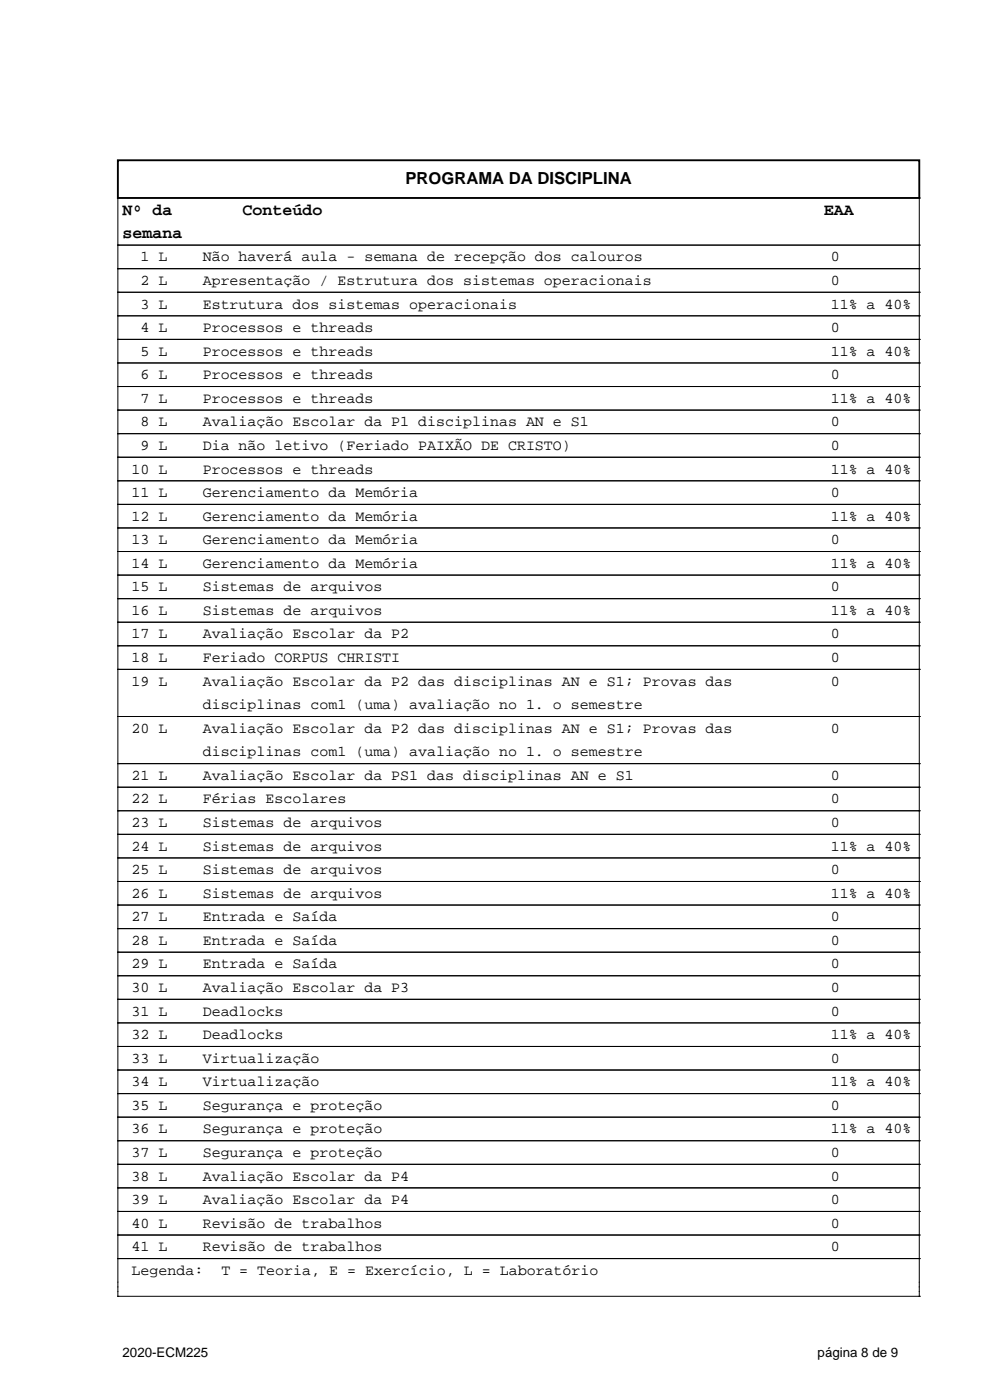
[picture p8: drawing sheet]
<svg xmlns="http://www.w3.org/2000/svg" width="210mm" height="297mm" viewBox="0 0 210 297" stroke-linecap="round" stroke-linejoin="round" font-family="sans-serif">
<defs><g id="words">
<g font-size="3.5">
<text x="86" y="39.1">PROGRAMA DA DISCIPLINA</text>
<text x="26" y="45.6">Nº da</text>
<text x="51.5" y="45.6">Conteúdo</text>
<text x="174.7" y="45.6">EAA</text>
<text x="26" y="50.6">semana</text>
</g>
<g font-size="3.2">
<text x="29.8" y="55.5">1 L</text>
<text x="43" y="55.5">Não haverá aula - semana de recepção dos calouros</text>
<text x="176.2" y="55.5">0</text>
<text x="29.8" y="60.5">2 L</text>
<text x="29.8" y="65.5">3 L</text>
<text x="43" y="60.5">Apresentação / Estrutura dos sistemas operacionais</text>
<text x="43" y="65.5">Estrutura dos sistemas operacionais</text>
<text x="176.2" y="60.5">0</text>
<text x="176.2" y="65.5">11% a 40%</text>
<text x="29.8" y="70.5">4 L</text>
<text x="43" y="70.5">Processos e threads</text>
<text x="176.2" y="70.5">0</text>
<text x="29.8" y="75.5">5 L</text>
<text x="43" y="75.5">Processos e threads</text>
<text x="176.2" y="75.5">11% a 40%</text>
<text x="29.8" y="80.5">6 L</text>
<text x="43" y="80.5">Processos e threads</text>
<text x="176.2" y="80.5">0</text>
<text x="29.8" y="85.5">7 L</text>
<text x="43" y="85.5">Processos e threads</text>
<text x="176.2" y="85.5">11% a 40%</text>
<text x="29.8" y="90.5">8 L</text>
<text x="29.8" y="95.5">9 L</text>
<text x="43" y="90.5">Avaliação Escolar da P1 disciplinas AN e S1</text>
<text x="43" y="95.5">Dia não letivo (Feriado PAIXÃO DE CRISTO)</text>
<text x="176.2" y="90.5">0</text>
<text x="176.2" y="95.5">0</text>
<text x="27.9" y="100.5">10 L</text>
<text x="43" y="100.5">Processos e threads</text>
<text x="176.2" y="100.5">11% a 40%</text>
<text x="27.9" y="105.5">11 L</text>
<text x="43" y="105.5">Gerenciamento da Memória</text>
<text x="176.2" y="105.5">0</text>
<text x="27.9" y="110.5">12 L</text>
<text x="43" y="110.5">Gerenciamento da Memória</text>
<text x="176.2" y="110.5">11% a 40%</text>
<text x="27.9" y="115.5">13 L</text>
<text x="43" y="115.5">Gerenciamento da Memória</text>
<text x="176.2" y="115.5">0</text>
<text x="27.9" y="120.5">14 L</text>
<text x="27.9" y="125.5">15 L</text>
<text x="43" y="120.5">Gerenciamento da Memória</text>
<text x="43" y="125.5">Sistemas de arquivos</text>
<text x="176.2" y="120.5">11% a 40%</text>
<text x="176.2" y="125.5">0</text>
<text x="27.9" y="130.5">16 L</text>
<text x="43" y="130.5">Sistemas de arquivos</text>
<text x="176.2" y="130.5">11% a 40%</text>
<text x="27.9" y="135.5">17 L</text>
<text x="43" y="135.5">Avaliação Escolar da P2</text>
<text x="176.2" y="135.5">0</text>
<text x="27.9" y="140.5">18 L</text>
<text x="43" y="140.5">Feriado CORPUS CHRISTI</text>
<text x="176.2" y="140.5">0</text>
<text x="27.9" y="145.5">19 L</text>
<text x="43" y="145.5">Avaliação Escolar da P2 das disciplinas AN e S1; Provas das</text>
<text x="176.2" y="145.5">0</text>
<text x="27.9" y="155.5">20 L</text>
<text x="43" y="150.5">disciplinas com1 (uma) avaliação no 1. o semestre</text>
<text x="43" y="155.5">Avaliação Escolar da P2 das disciplinas AN e S1; Provas das</text>
<text x="176.2" y="155.5">0</text>
<text x="43" y="160.5">disciplinas com1 (uma) avaliação no 1. o semestre</text>
<text x="27.9" y="165.5">21 L</text>
<text x="43" y="165.5">Avaliação Escolar da PS1 das disciplinas AN e S1</text>
<text x="176.2" y="165.5">0</text>
<text x="27.9" y="170.5">22 L</text>
<text x="43" y="170.5">Férias Escolares</text>
<text x="176.2" y="170.5">0</text>
<text x="27.9" y="175.5">23 L</text>
<text x="43" y="175.5">Sistemas de arquivos</text>
<text x="176.2" y="175.5">0</text>
<text x="27.9" y="180.5">24 L</text>
<text x="27.9" y="185.5">25 L</text>
<text x="43" y="180.5">Sistemas de arquivos</text>
<text x="43" y="185.5">Sistemas de arquivos</text>
<text x="176.2" y="180.5">11% a 40%</text>
<text x="176.2" y="185.5">0</text>
<text x="27.9" y="190.5">26 L</text>
<text x="43" y="190.5">Sistemas de arquivos</text>
<text x="176.2" y="190.5">11% a 40%</text>
<text x="27.9" y="195.5">27 L</text>
<text x="43" y="195.5">Entrada e Saída</text>
<text x="176.2" y="195.5">0</text>
<text x="27.9" y="200.5">28 L</text>
<text x="43" y="200.5">Entrada e Saída</text>
<text x="176.2" y="200.5">0</text>
<text x="27.9" y="205.5">29 L</text>
<text x="43" y="205.5">Entrada e Saída</text>
<text x="176.2" y="205.5">0</text>
<text x="27.9" y="210.5">30 L</text>
<text x="27.9" y="215.5">31 L</text>
<text x="43" y="210.5">Avaliação Escolar da P3</text>
<text x="43" y="215.5">Deadlocks</text>
<text x="176.2" y="210.5">0</text>
<text x="176.2" y="215.5">0</text>
<text x="27.9" y="220.5">32 L</text>
<text x="43" y="220.5">Deadlocks</text>
<text x="176.2" y="220.5">11% a 40%</text>
<text x="27.9" y="225.5">33 L</text>
<text x="43" y="225.5">Virtualização</text>
<text x="176.2" y="225.5">0</text>
<text x="27.9" y="230.5">34 L</text>
<text x="43" y="230.5">Virtualização</text>
<text x="176.2" y="230.5">11% a 40%</text>
<text x="27.9" y="235.5">35 L</text>
<text x="43" y="235.5">Segurança e proteção</text>
<text x="176.2" y="235.5">0</text>
<text x="27.9" y="240.5">36 L</text>
<text x="27.9" y="245.5">37 L</text>
<text x="43" y="240.5">Segurança e proteção</text>
<text x="43" y="245.5">Segurança e proteção</text>
<text x="176.2" y="240.5">11% a 40%</text>
<text x="176.2" y="245.5">0</text>
<text x="27.9" y="250.5">38 L</text>
<text x="43" y="250.5">Avaliação Escolar da P4</text>
<text x="176.2" y="250.5">0</text>
<text x="27.9" y="255.5">39 L</text>
<text x="43" y="255.5">Avaliação Escolar da P4</text>
<text x="176.2" y="255.5">0</text>
<text x="27.9" y="260.5">40 L</text>
<text x="43" y="260.5">Revisão de trabalhos</text>
<text x="176.2" y="260.5">0</text>
<text x="27.9" y="265.5">41 L</text>
<text x="43" y="265.5">Revisão de trabalhos</text>
<text x="176.2" y="265.5">0</text>
<text x="27.9" y="270.5">Legenda:</text>
<text x="47" y="270.5">T = Teoria, E = Exercício, L = Laboratório</text>
</g>
<g font-size="2.8">
<text x="26" y="287.8">2020-ECM225</text>
<text x="173.4" y="287.8">página 8 de 9</text>
</g>
</g></defs>
<path d="M25 34h170v8h-170z" fill="none" stroke="#000" stroke-width=".4"/>
<g fill="none" stroke="#000" stroke-width=".21">
<path d="M25 42h.1M25 52h.1M25 57h.1M25 42v233M25 52h170M25 57h170M195 42h.1M195 52h.1M195 57h.1M195 42v233M25 62h.1M25 67h.1"/>
<path d="M25 72h.1M25 77h.1M25 62h170M25 67h170M25 72h170M25 77h170M195 62h.1M195 67h.1M195 72h.1M195 77h.1M25 82h.1M25 87h.1"/>
<path d="M25 92h.1M25 97h.1M25 82h170M25 87h170M25 92h170M25 97h170M195 82h.1M195 87h.1M195 92h.1M195 97h.1M25 102h.1M25 107h.1"/>
<path d="M25 112h.1M25 117h.1M25 102h170M25 107h170M25 112h170M25 117h170M195 102h.1M195 107h.1M195 112h.1M195 117h.1M25 122h.1M25 127h.1"/>
<path d="M25 132h.1M25 137h.1M25 122h170M25 127h170M25 132h170M25 137h170M195 122h.1M195 127h.1M195 132h.1M195 137h.1M25 142h.1M25 152h.1"/>
<path d="M25 142h170M25 152h170M195 142h.1M195 152h.1M25 162h.1M25 167h.1M25 172h.1M25 177h.1M25 162h170M25 167h170M25 172h170M25 177h170"/>
<path d="M195 162h.1M195 167h.1M195 172h.1M195 177h.1M25 182h.1M25 187h.1M25 192h.1M25 197h.1M25 182h170M25 187h170M25 192h170M25 197h170"/>
<path d="M195 182h.1M195 187h.1M195 192h.1M195 197h.1M25 202h.1M25 207h.1M25 212h.1M25 217h.1M25 202h170M25 207h170M25 212h170M25 217h170"/>
<path d="M195 202h.1M195 207h.1M195 212h.1M195 217h.1M25 222h.1M25 227h.1M25 232h.1M25 237h.1M25 222h170M25 227h170M25 232h170M25 237h170"/>
<path d="M195 222h.1M195 227h.1M195 232h.1M195 237h.1M25 242h.1M25 247h.1M25 252h.1M25 257h.1M25 242h170M25 247h170M25 252h170M25 257h170"/>
<path d="M195 242h.1M195 247h.1M195 252h.1M195 257h.1M25 262h.1M25 267h.1M25 275h.1M25 262h170M25 267h170M25 275h170M195 262h.1M195 267h.1"/>
<path d="M195 275h.1"/>
</g>
<use href="#words"/>
</svg>
